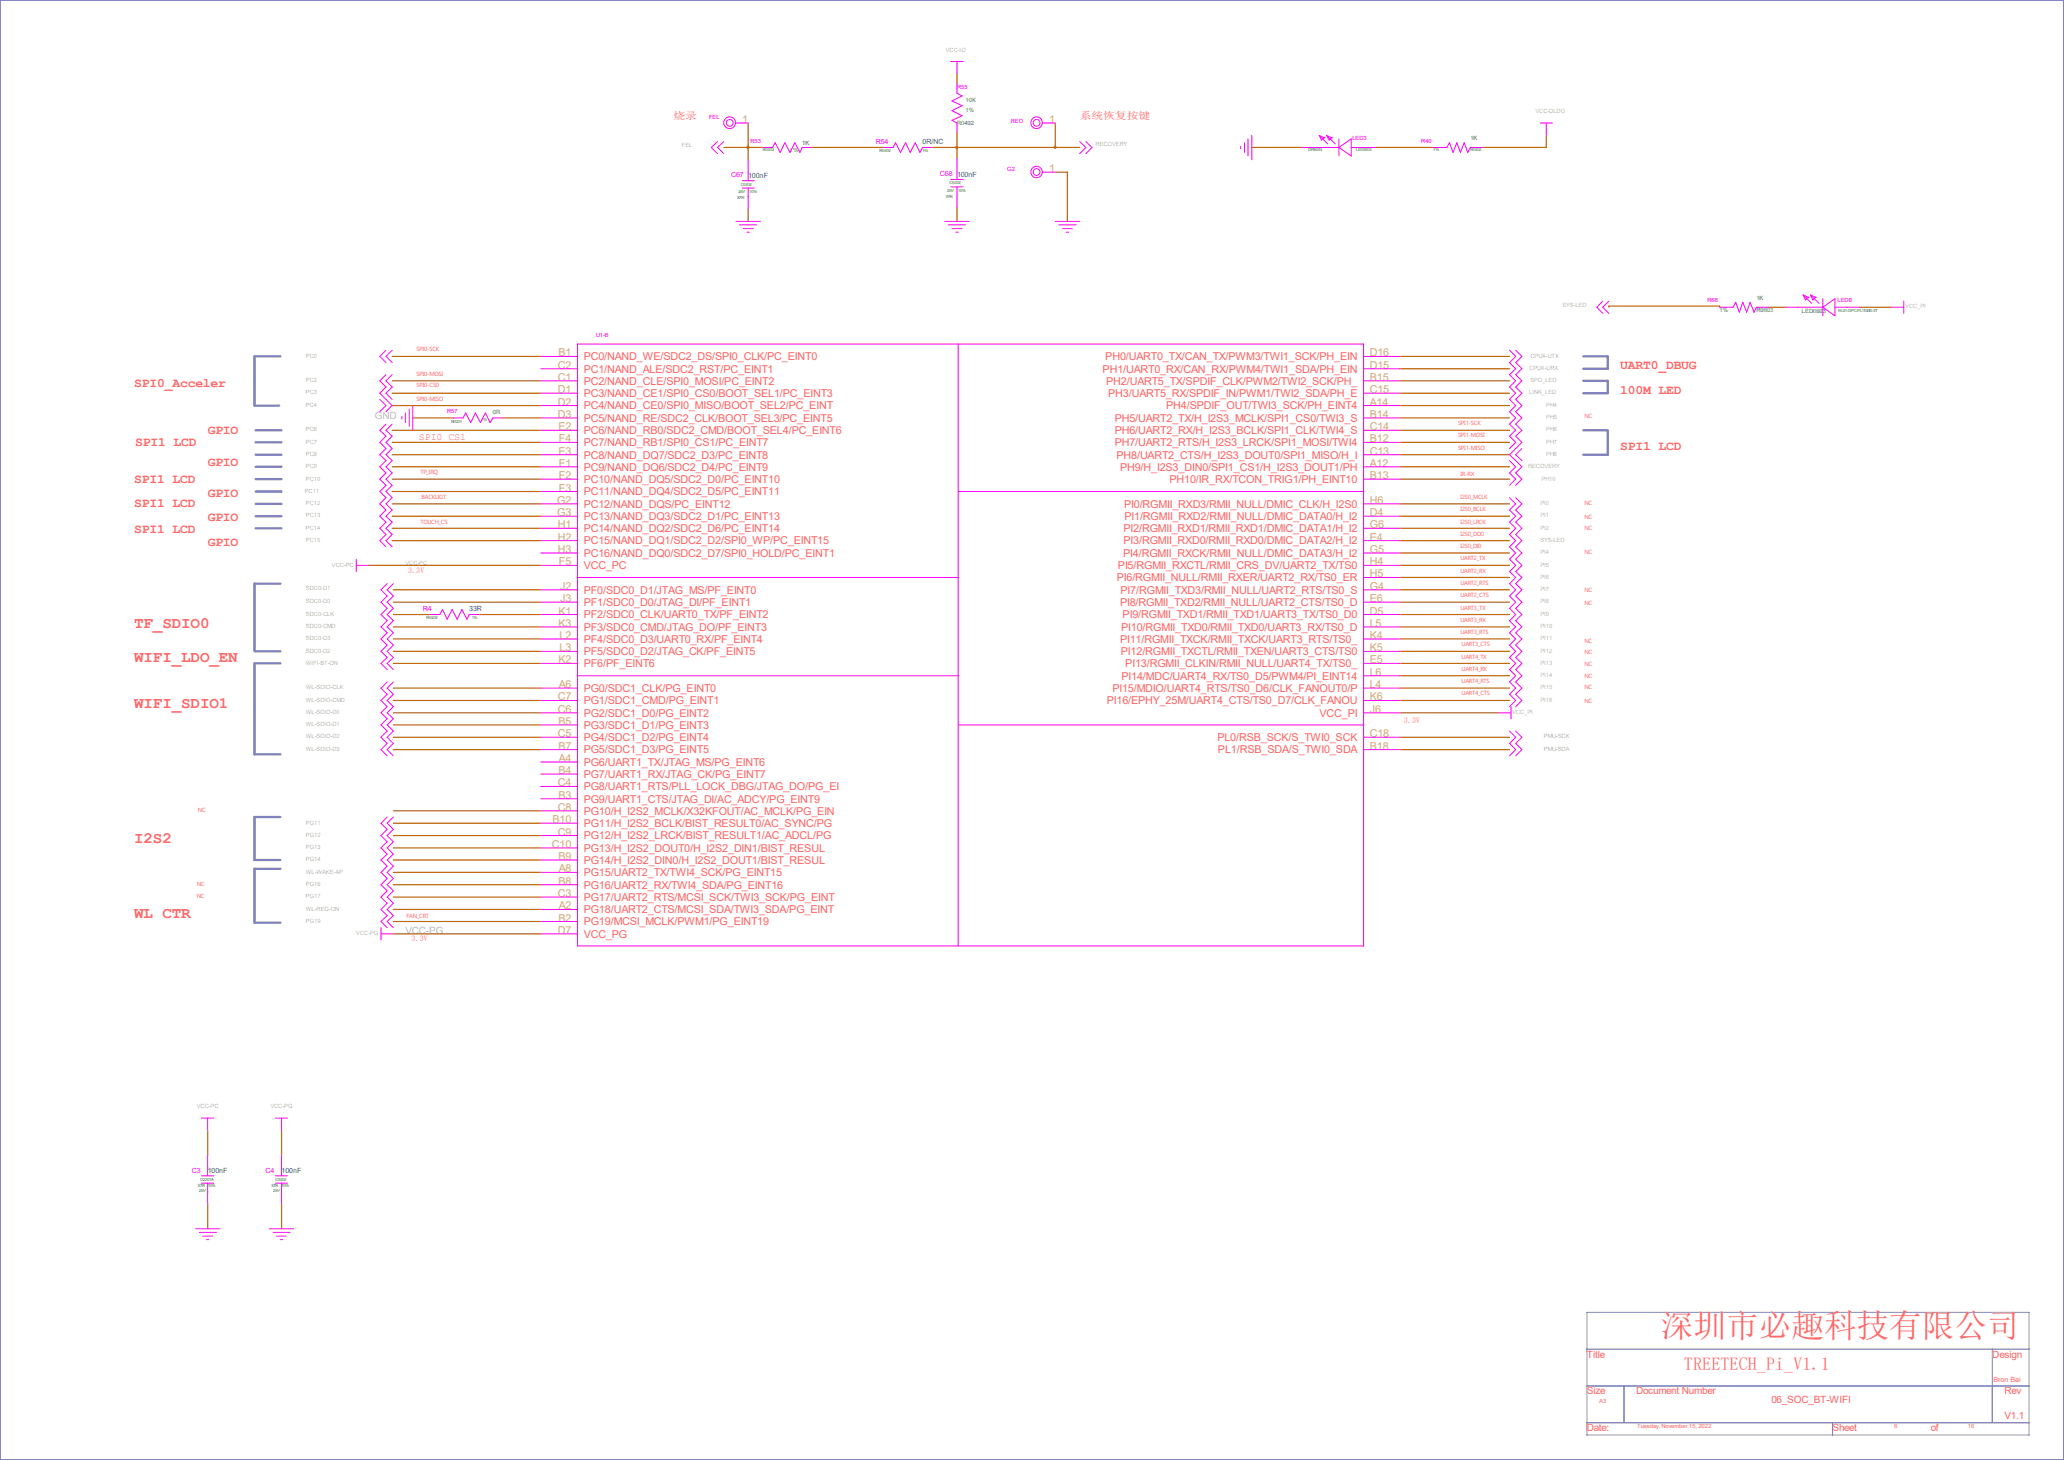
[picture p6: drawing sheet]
<svg xmlns="http://www.w3.org/2000/svg" width="297mm" height="210mm" viewBox="0 0 297 210" stroke-linecap="round" stroke-linejoin="round" font-family="sans-serif">
<defs><g id="words">
<text font-size="4.7" fill="#ff6060" x="239" y="192.3">深圳市必趣科技有限公司</text>
<text font-size="2.6" fill="#ff6060" x="242.3" y="197.1">TREETECH_Pi_V1.1</text>
<g font-size="2.3" fill="#ff6060">
<text x="19.3" y="90.3">TF_SDIO0</text>
<text x="19.3" y="95.2">WIFI_LDO_EN</text>
<text x="19.3" y="101.8">WIFI_SDIO1</text>
<text x="19.3" y="121.2">I2S2</text>
<text x="19.3" y="132">WL CTR</text>
</g>
<g font-size="1.9" fill="#ff6060">
<text x="233.1" y="53">UART0_DBUG</text>
<text x="19.3" y="55.7">SPI0_Acceler</text>
<text x="233.1" y="56.7">100M LED</text>
<text x="19.5" y="64.2">SPI1 LCD</text>
<text x="29.9" y="62.4">GPIO</text>
<text x="233.1" y="64.7">SPI1 LCD</text>
<text x="19.3" y="69.5">SPI1 LCD</text>
<text x="29.9" y="67">GPIO</text>
<text x="29.9" y="71.4">GPIO</text>
<text x="19.3" y="76.7">SPI1 LCD</text>
<text x="19.3" y="73">SPI1 LCD</text>
<text x="29.9" y="74.9">GPIO</text>
<text x="29.9" y="78.5">GPIO</text>
</g>
<g font-size="1.6" fill="#b7b76a">
<text x="106.8" y="17.7">1</text>
<text x="151" y="17.7">1</text>
<text x="151" y="24.8">1</text>
<text x="80.3" y="53">C2</text>
<text x="80.3" y="51.3">B1</text>
<text x="197.1" y="51.3">D16</text>
<text x="197.1" y="53">D15</text>
<text x="80.3" y="54.8">C1</text>
<text x="80.3" y="56.6">D1</text>
<text x="80.3" y="58.3">D2</text>
<text x="197.1" y="54.8">B15</text>
<text x="197.1" y="56.6">C15</text>
<text x="197.1" y="58.3">A14</text>
<text x="80.3" y="60.1">D3</text>
<text x="80.3" y="61.9">E2</text>
<text x="80.3" y="65.4">E3</text>
<text x="80.4" y="63.6">F4</text>
<text x="197.1" y="60.1">B14</text>
<text x="197.1" y="61.9">C14</text>
<text x="197.1" y="63.6">B12</text>
<text x="197.1" y="65.4">C13</text>
<text x="80.4" y="67.1">F1</text>
<text x="80.4" y="68.9">F2</text>
<text x="80.4" y="70.7">F3</text>
<text x="197.1" y="67.1">A12</text>
<text x="197.1" y="68.9">B13</text>
<text x="80.2" y="72.5">G2</text>
<text x="80.2" y="74.3">G3</text>
<text x="80.3" y="76">H1</text>
<text x="80.3" y="77.8">H2</text>
<text x="197.1" y="72.5">H6</text>
<text x="197.1" y="74.3">D4</text>
<text x="197.1" y="76">G6</text>
<text x="197.1" y="77.8">E4</text>
<text x="80.3" y="79.5">H3</text>
<text x="80.4" y="81.3">F5</text>
<text x="197.1" y="79.5">G5</text>
<text x="197.1" y="81.3">H4</text>
<text x="197.1" y="83.1">H5</text>
<text x="80.3" y="88.4">K1</text>
<text x="80.6" y="84.8">J2</text>
<text x="80.6" y="86.6">J3</text>
<text x="197.1" y="84.8">G4</text>
<text x="197.1" y="86.6">E6</text>
<text x="197.1" y="88.4">D5</text>
<text x="80.3" y="90.2">K3</text>
<text x="80.3" y="95.4">K2</text>
<text x="80.5" y="91.9">L2</text>
<text x="80.5" y="93.7">L3</text>
<text x="197.1" y="90.2">L5</text>
<text x="197.1" y="91.9">K4</text>
<text x="197.1" y="93.7">K5</text>
<text x="197.1" y="95.4">E5</text>
<text x="80.3" y="100.8">C7</text>
<text x="80.4" y="99">A6</text>
<text x="197.1" y="97.2">L6</text>
<text x="197.1" y="99">L4</text>
<text x="197.1" y="100.8">K6</text>
<text x="80.3" y="102.5">C6</text>
<text x="80.3" y="106">C5</text>
<text x="80.3" y="104.3">B5</text>
<text x="80.3" y="107.8">B7</text>
<text x="197.1" y="102.5">J6</text>
<text x="197.1" y="106">C18</text>
<text x="197.1" y="107.8">B18</text>
<text x="80.3" y="113.1">C4</text>
<text x="80.3" y="111.3">B4</text>
<text x="80.4" y="109.6">A4</text>
<text x="79.5" y="118.4">B10</text>
<text x="80.3" y="116.6">C8</text>
<text x="80.3" y="114.9">B3</text>
<text x="79.4" y="122">C10</text>
<text x="80.3" y="120.2">C9</text>
<text x="80.3" y="123.7">B9</text>
<text x="80.4" y="125.5">A8</text>
<text x="80.3" y="129">C3</text>
<text x="80.3" y="127.3">B8</text>
<text x="80.4" y="130.8">A2</text>
<text x="80.3" y="134.3">D7</text>
<text x="80.3" y="132.5">B2</text>
</g>
<g font-size="1.6" fill="#ff6060">
<text x="84" y="51.8">PC0/NAND_WE/SDC2_DS/SPI0_CLK/PC_EINT0</text>
<text x="84" y="53.6">PC1/NAND_ALE/SDC2_RST/PC_EINT1</text>
<text x="158.7" y="53.6">PH1/UART0_RX/CAN_RX/PWM4/TWI1_SDA/PH_EIN</text>
<text x="159" y="51.8">PH0/UART0_TX/CAN_TX/PWM3/TWI1_SCK/PH_EIN</text>
<text x="84" y="55.3">PC2/NAND_CLE/SPI0_MOSI/PC_EINT2</text>
<text x="84" y="57.1">PC3/NAND_CE1/SPI0_CS0/BOOT_SEL1/PC_EINT3</text>
<text x="84" y="58.9">PC4/NAND_CE0/SPI0_MISO/BOOT_SEL2/PC_EINT</text>
<text x="159.2" y="55.3">PH2/UART5_TX/SPDIF_CLK/PWM2/TWI2_SCK/PH_</text>
<text x="159.5" y="57.1">PH3/UART5_RX/SPDIF_IN/PWM1/TWI2_SDA/PH_E</text>
<text x="167.8" y="58.9">PH4/SPDIF_OUT/TWI3_SCK/PH_EINT4</text>
<text x="84" y="60.7">PC5/NAND_RE/SDC2_CLK/BOOT_SEL3/PC_EINT5</text>
<text x="84" y="62.4">PC6/NAND_RB0/SDC2_CMD/BOOT_SEL4/PC_EINT6</text>
<text x="84" y="64.2">PC7/NAND_RB1/SPI0_CS1/PC_EINT7</text>
<text x="84" y="66">PC8/NAND_DQ7/SDC2_D3/PC_EINT8</text>
<text x="160.4" y="60.7">PH5/UART2_TX/H_I2S3_MCLK/SPI1_CS0/TWI3_S</text>
<text x="160.4" y="62.4">PH6/UART2_RX/H_I2S3_BCLK/SPI1_CLK/TWI4_S</text>
<text x="160.4" y="64.2">PH7/UART2_RTS/H_I2S3_LRCK/SPI1_MOSI/TWI4</text>
<text x="160.7" y="66">PH8/UART2_CTS/H_I2S3_DOUT0/SPI1_MISO/H_I</text>
<text x="84" y="67.7">PC9/NAND_DQ6/SDC2_D4/PC_EINT9</text>
<text x="84" y="69.5">PC10/NAND_DQ5/SDC2_D0/PC_EINT10</text>
<text x="84" y="71.2">PC11/NAND_DQ4/SDC2_D5/PC_EINT11</text>
<text x="161.2" y="67.7">PH9/H_I2S3_DIN0/SPI1_CS1/H_I2S3_DOUT1/PH</text>
<text x="168.3" y="69.5">PH10/IR_RX/TCON_TRIG1/PH_EINT10</text>
<text x="84" y="73">PC12/NAND_DQS/PC_EINT12</text>
<text x="84" y="74.8">PC13/NAND_DQ3/SDC2_D1/PC_EINT13</text>
<text x="84" y="76.5">PC14/NAND_DQ2/SDC2_D6/PC_EINT14</text>
<text x="161.7" y="76.5">PI2/RGMII_RXD1/RMII_RXD1/DMIC_DATA1/H_I2</text>
<text x="161.8" y="73">PI0/RGMII_RXD3/RMII_NULL/DMIC_CLK/H_I2S0</text>
<text x="161.8" y="74.8">PI1/RGMII_RXD2/RMII_NULL/DMIC_DATA0/H_I2</text>
<text x="84" y="78.3">PC15/NAND_DQ1/SDC2_D2/SPI0_WP/PC_EINT15</text>
<text x="84" y="80.1">PC16/NAND_DQ0/SDC2_D7/SPI0_HOLD/PC_EINT1</text>
<text x="84" y="81.9">VCC_PC</text>
<text x="160.7" y="83.6">PI6/RGMII_NULL/RMII_RXER/UART2_RX/TS0_ER</text>
<text x="160.9" y="81.9">PI5/RGMII_RXCTL/RMII_CRS_DV/UART2_TX/TS0</text>
<text x="161.6" y="80.1">PI4/RGMII_RXCK/RMII_NULL/DMIC_DATA3/H_I2</text>
<text x="161.7" y="78.3">PI3/RGMII_RXD0/RMII_RXD0/DMIC_DATA2/H_I2</text>
<text x="84" y="85.4">PF0/SDC0_D1/JTAG_MS/PF_EINT0</text>
<text x="84" y="87.2">PF1/SDC0_D0/JTAG_DI/PF_EINT1</text>
<text x="84" y="88.9">PF2/SDC0_CLK/UART0_TX/PF_EINT2</text>
<text x="161.2" y="87.2">PI8/RGMII_TXD2/RMII_NULL/UART2_CTS/TS0_D</text>
<text x="161.2" y="85.4">PI7/RGMII_TXD3/RMII_NULL/UART2_RTS/TS0_S</text>
<text x="161.5" y="88.9">PI9/RGMII_TXD1/RMII_TXD1/UART3_TX/TS0_D0</text>
<text x="84" y="90.7">PF3/SDC0_CMD/JTAG_DO/PF_EINT3</text>
<text x="84" y="92.5">PF4/SDC0_D3/UART0_RX/PF_EINT4</text>
<text x="84" y="94.2">PF5/SDC0_D2/JTAG_CK/PF_EINT5</text>
<text x="84" y="96">PF6/PF_EINT6</text>
<text x="161.2" y="92.5">PI11/RGMII_TXCK/RMII_TXCK/UART3_RTS/TS0_</text>
<text x="161.3" y="94.2">PI12/RGMII_TXCTL/RMII_TXEN/UART3_CTS/TS0</text>
<text x="161.3" y="90.7">PI10/RGMII_TXD0/RMII_TXD0/UART3_RX/TS0_D</text>
<text x="161.9" y="96">PI13/RGMII_CLKIN/RMII_NULL/UART4_TX/TS0_</text>
<text x="84" y="99.5">PG0/SDC1_CLK/PG_EINT0</text>
<text x="84" y="101.3">PG1/SDC1_CMD/PG_EINT1</text>
<text x="159.3" y="101.3">PI16/EPHY_25M/UART4_CTS/TS0_D7/CLK_FANOU</text>
<text x="160.1" y="99.5">PI15/MDIO/UART4_RTS/TS0_D6/CLK_FANOUT0/P</text>
<text x="161.4" y="97.7">PI14/MDC/UART4_RX/TS0_D5/PWM4/PI_EINT14</text>
<text x="84" y="103.1">PG2/SDC1_D0/PG_EINT2</text>
<text x="84" y="104.8">PG3/SDC1_D1/PG_EINT3</text>
<text x="84" y="106.6">PG4/SDC1_D2/PG_EINT4</text>
<text x="175.2" y="106.6">PL0/RSB_SCK/S_TWI0_SCK</text>
<text x="189.9" y="103.1">VCC_PI</text>
<text x="84" y="108.4">PG5/SDC1_D3/PG_EINT5</text>
<text x="84" y="110.2">PG6/UART1_TX/JTAG_MS/PG_EINT6</text>
<text x="84" y="111.9">PG7/UART1_RX/JTAG_CK/PG_EINT7</text>
<text x="84" y="113.7">PG8/UART1_RTS/PLL_LOCK_DBG/JTAG_DO/PG_EI</text>
<text x="175.3" y="108.4">PL1/RSB_SDA/S_TWI0_SDA</text>
<text x="84" y="115.4">PG9/UART1_CTS/JTAG_DI/AC_ADCY/PG_EINT9</text>
<text x="84" y="117.2">PG10/H_I2S2_MCLK/X32KFOUT/AC_MCLK/PG_EIN</text>
<text x="84" y="119">PG11/H_I2S2_BCLK/BIST_RESULT0/AC_SYNC/PG</text>
<text x="84" y="120.7">PG12/H_I2S2_LRCK/BIST_RESULT1/AC_ADCL/PG</text>
<text x="84" y="122.5">PG13/H_I2S2_DOUT0/H_I2S2_DIN1/BIST_RESUL</text>
<text x="84" y="124.2">PG14/H_I2S2_DIN0/H_I2S2_DOUT1/BIST_RESUL</text>
<text x="84" y="126">PG15/UART2_TX/TWI4_SCK/PG_EINT15</text>
<text x="84" y="127.8">PG16/UART2_RX/TWI4_SDA/PG_EINT16</text>
<text x="84" y="129.6">PG17/UART2_RTS/MCSI_SCK/TWI3_SCK/PG_EINT</text>
<text x="84" y="131.4">PG18/UART2_CTS/MCSI_SDA/TWI3_SDA/PG_EINT</text>
<text x="84" y="133.1">PG19/MCSI_MCLK/PWM1/PG_EINT19</text>
<text x="84" y="134.9">VCC_PG</text>
</g>
<g font-size="1.4" fill="#ff6060">
<text x="96.9" y="17.1">烧录</text>
<text x="155.4" y="17.1">系统恢复按键</text>
<text x="60.3" y="63.3">SPI0_CS1</text>
<text x="228.3" y="195.3">Title</text>
<text x="286.7" y="195.3">Design</text>
<text x="228.3" y="200.6">Size</text>
<text x="235.4" y="200.6">Document Number</text>
<text x="254.9" y="201.8">06_SOC_BT-WIFI</text>
<text x="288.4" y="200.6">Rev</text>
<text x="228.3" y="205.9">Date:</text>
<text x="263.7" y="205.9">Sheet</text>
<text x="277.8" y="205.9">of</text>
<text x="288.4" y="204.1">V1.1</text>
</g>
<g font-size="1.4" fill="#aaaad5">
<text x="53.9" y="60.3">GND</text>
<text x="58.3" y="134.3">VCC-PG</text>
</g>
<g font-size="1.1" fill="#ff6060">
<text x="58.7" y="82.4">3.3V</text>
<text x="202" y="103.9">3.3V</text>
<text x="59.2" y="135.4">3.3V</text>
</g>
<g font-size="1" fill="#f0f">
<text x="126" y="20.7">R54</text>
<text x="105.2" y="25.4">C67</text>
<text x="135.3" y="25.3">C68</text>
<text x="60.8" y="87.8">R4</text>
<text x="27.6" y="168.8">C3</text>
<text x="38.2" y="168.8">C4</text>
</g>
<g font-size="1" fill="#008040">
<text x="132.8" y="20.7">0R/NC</text>
<text x="107.7" y="25.6">100nF</text>
<text x="137.7" y="25.4">100nF</text>
<text x="67.5" y="87.8">33R</text>
<text x="29.9" y="168.8">100nF</text>
<text x="40.5" y="168.8">100nF</text>
</g>
<text font-size="1" fill="#ff6060" x="286.9" y="198.8">Bron Bai</text>
<g font-size=".9" fill="#ff6060">
<text x="59.9" y="50.5">SPI0-SCK</text>
<text x="59.9" y="54.1">SPI0-MOSI</text>
<text x="59.9" y="55.7">SPI0-CS0</text>
<text x="59.9" y="57.6">SPI0-MISO</text>
<text x="209.8" y="64.7">SPI1-MISO</text>
<text x="209.8" y="62.9">SPI1-MOSI</text>
<text x="209.8" y="61.2">SPI1-SCK</text>
<text x="228" y="60.1">NC</text>
<text x="60.5" y="68.2">TP_IRQ</text>
<text x="60.7" y="71.8">BACKLIGT</text>
<text x="210.1" y="71.8">I2S0_MCLK</text>
<text x="210.1" y="68.4">IR-RX</text>
<text x="60.5" y="75.3">TOUCH_CS</text>
<text x="210.1" y="75.3">I2S0_LRCK</text>
<text x="210.1" y="73.5">I2S0_BCLK</text>
<text x="210.1" y="77.1">I2S0_DO0</text>
<text x="228" y="72.6">NC</text>
<text x="228" y="74.6">NC</text>
<text x="228" y="76.2">NC</text>
<text x="210.1" y="80.6">UART2_TX</text>
<text x="210.1" y="78.8">I2S0_DI0</text>
<text x="210.1" y="82.4">UART2_RX</text>
<text x="228" y="79.7">NC</text>
<text x="210.1" y="85.9">UART2_CTS</text>
<text x="210.1" y="84.1">UART2_RTS</text>
<text x="210.1" y="89.5">UART3_RX</text>
<text x="210.1" y="87.7">UART3_TX</text>
<text x="228" y="85.2">NC</text>
<text x="228" y="87">NC</text>
<text x="210.1" y="91.2">UART3_RTS</text>
<text x="210.3" y="94.7">UART4_TX</text>
<text x="210.3" y="93">UART3_CTS</text>
<text x="228" y="92.5">NC</text>
<text x="228" y="94">NC</text>
<text x="228" y="95.8">NC</text>
<text x="210.3" y="96.5">UART4_RX</text>
<text x="210.3" y="100">UART4_CTS</text>
<text x="210.3" y="98.3">UART4_RTS</text>
<text x="228" y="97.6">NC</text>
<text x="228" y="99.1">NC</text>
<text x="228" y="101.1">NC</text>
<text x="28.5" y="116.8">NC</text>
<text x="28.3" y="127.4">NC</text>
<text x="28.3" y="129.2">NC</text>
<text x="58.5" y="132">FAN_CRT</text>
</g>
<g font-size=".8" fill="#aaaad5">
<text x="136.1" y="7.5">VCC-IO</text>
<text x="220.9" y="16.3">VCC-DLDO</text>
<text x="98.1" y="21.2">FEL</text>
<text x="157.6" y="21">RECOVERY</text>
<text x="224.8" y="44.2">SYS-LED</text>
<text x="274.2" y="44.4">VCC_PI</text>
<text x="44" y="51.4">PC0</text>
<text x="220" y="53.2">CPUX-URX</text>
<text x="220.2" y="51.4">CPUX-UTX</text>
<text x="44" y="58.5">PC4</text>
<text x="44" y="56.7">PC3</text>
<text x="44" y="54.9">PC2</text>
<text x="220" y="56.7">LINK_LED</text>
<text x="220.2" y="54.9">SPD_LED</text>
<text x="222.5" y="58.5">PH4</text>
<text x="44" y="65.6">PC8</text>
<text x="44" y="63.8">PC7</text>
<text x="44" y="62">PC6</text>
<text x="222.5" y="62">PH6</text>
<text x="222.5" y="63.8">PH7</text>
<text x="222.5" y="60.3">PH5</text>
<text x="222.5" y="65.6">PH8</text>
<text x="43.9" y="70.9">PC11</text>
<text x="44" y="67.4">PC9</text>
<text x="44" y="69.1">PC10</text>
<text x="219.9" y="67.4">RECOVERY</text>
<text x="221.8" y="69.1">PH10</text>
<text x="44" y="72.6">PC12</text>
<text x="44" y="74.4">PC13</text>
<text x="44" y="76.2">PC14</text>
<text x="44" y="78">PC15</text>
<text x="221.7" y="78">SYS-LED</text>
<text x="221.7" y="76.2">PI2</text>
<text x="221.7" y="74.4">PI1</text>
<text x="221.7" y="72.6">PI0</text>
<text x="47.8" y="81.5">VCC-PC</text>
<text x="58.3" y="81.3">VCC-PC</text>
<text x="221.7" y="81.5">PI5</text>
<text x="221.7" y="79.7">PI4</text>
<text x="221.7" y="83.2">PI6</text>
<text x="44" y="86.8">SDC0-D0</text>
<text x="44" y="88.6">SDC0-CLK</text>
<text x="44" y="84.8">SDC0-D1</text>
<text x="221.7" y="88.6">PI9</text>
<text x="221.7" y="86.8">PI8</text>
<text x="221.7" y="85">PI7</text>
<text x="44" y="90.3">SDC0-CMD</text>
<text x="44" y="93.9">SDC0-D2</text>
<text x="44" y="92.1">SDC0-D3</text>
<text x="44" y="95.6">WIFI-BT-ON</text>
<text x="221.7" y="95.6">PI13</text>
<text x="221.7" y="93.9">PI12</text>
<text x="221.7" y="90.3">PI10</text>
<text x="221.7" y="92.1">PI11</text>
<text x="44" y="99.1">WL-SDIO-CLK</text>
<text x="44" y="100.9">WL-SDIO-CMD</text>
<text x="221.7" y="100.9">PI16</text>
<text x="221.7" y="99.1">PI15</text>
<text x="221.7" y="97.4">PI14</text>
<text x="44" y="106.2">WL-SDIO-D2</text>
<text x="44" y="104.4">WL-SDIO-D1</text>
<text x="44" y="102.7">WL-SDIO-D0</text>
<text x="44" y="108">WL-SDIO-D3</text>
<text x="217.6" y="102.7">VCC_PI</text>
<text x="222.2" y="108">PMU-SDA</text>
<text x="222.2" y="106.2">PMU-SCK</text>
<text x="44" y="118.6">PG11</text>
<text x="44" y="123.9">PG14</text>
<text x="44" y="122.1">PG13</text>
<text x="44" y="125.6">WL-WAKE-AP</text>
<text x="44" y="120.4">PG12</text>
<text x="44" y="127.4">PG16</text>
<text x="44" y="131">WL-REG-ON</text>
<text x="44" y="129.2">PG17</text>
<text x="44" y="132.7">PG19</text>
<text x="51.3" y="134.5">VCC-PG</text>
<text x="28.3" y="159.4">VCC-PC</text>
<text x="38.9" y="159.4">VCC-PG</text>
</g>
<g font-size=".8" fill="#f0f">
<text x="102" y="17.1">FEL</text>
<text x="137.7" y="12.7">R55</text>
<text x="145.5" y="17.7">REO</text>
<text x="108" y="20.5">R53</text>
<text x="194.6" y="20.2">LED3</text>
<text x="204.5" y="20.5">R40</text>
<text x="144.9" y="24.6">G2</text>
<text x="245.7" y="43.5">R68</text>
<text x="264.4" y="43.5">LED8</text>
<text x="85.8" y="48.4">U1-B</text>
<text x="64.3" y="59.4">R57</text>
</g>
<g font-size=".8" fill="#008040">
<text x="138.9" y="14.7">10K</text>
<text x="138.9" y="16.1">1%</text>
<text x="113.7" y="21.9">1%</text>
<text x="115.4" y="20.9">1K</text>
<text x="137.7" y="18">R0402</text>
<text x="211.6" y="20.2">1K</text>
<text x="247.4" y="44.9">1%</text>
<text x="252.7" y="44.9">R0603</text>
<text x="252.7" y="43.1">1K</text>
<text x="259.3" y="45.1">LED060</text>
<text x="262.3" y="45.1">3</text>
<text x="70.9" y="59.6">0R</text>
</g>
<g font-size=".8" fill="#ff6060">
<text x="230.1" y="201.8">A3</text>
<text x="235.6" y="205.4">Tuesday, November 15, 2022</text>
<text x="272.5" y="205.4">6</text>
<text x="283.2" y="205.4">16</text>
</g>
<g font-size=".6" fill="#008040">
<text x="109.8" y="21.8">R0402</text>
<text x="126.6" y="21.9">R0402</text>
<text x="132.8" y="21.9">1%</text>
<text x="188.3" y="21.8">GREEN</text>
<text x="195.1" y="21.8">LED0603</text>
<text x="206.2" y="21.8">1%</text>
<text x="211.6" y="21.8">R0402</text>
<text x="106.1" y="28.7">X7R</text>
<text x="106.3" y="27.8">25V</text>
<text x="106.6" y="26.7">C0402</text>
<text x="107.8" y="27.8">10%</text>
<text x="136.1" y="28.5">X7R</text>
<text x="136.3" y="27.6">25V</text>
<text x="136.7" y="26.5">C0402</text>
<text x="137.9" y="27.6">10%</text>
<text x="264.4" y="44.9">19-21-GPC-FL1M2B-3T</text>
<text x="64.9" y="60.8">R0201</text>
<text x="69.3" y="60.6">1%</text>
<text x="61.4" y="89.1">R0402</text>
<text x="67.9" y="89.1">1%</text>
<text x="28.5" y="170.7">X7R 10%</text>
<text x="28.7" y="171.4">25V</text>
<text x="28.8" y="169.8">C0201A</text>
<text x="39.1" y="170.7">X7R 10%</text>
<text x="39.3" y="171.4">25V</text>
<text x="39.6" y="169.8">C0402</text>
</g>
</g></defs>
<g fill="none" stroke="#bb6200" stroke-width=".17">
<path d="M107.7 17.7v5.3M137.7 10.6v1.4M137.7 19.1v3.7M151.8 17.7v3.5M222.5 19.5v1.7h-9.1M104.1 21.2h5.7M107.7 21.2h.1M107.7 30.1v1.7M116.8 21.2h10.3M134.2 21.2h21.2M137.7 21.2h.1M137.7 29.9v1.9"/>
<path d="M151.8 24.8h1.8v7M180.1 21.2h7.3M198 21.2h8.2M56.4 56.6h21.4M56.4 54.8h21.4M56.4 51.3h21.4M56.4 58.3h21.4M201.5 56.6h15.7M201.5 54.8h15.7M201.5 51.3h15.7M201.5 53h15.7M201.5 58.3h15.7"/>
<path d="M231.5 44.2v-.2h15.9v.2M254.5 44.2h2.5M267.6 44.2h4.6M56.4 67.1h21.4M56.4 68.9h21.4M56.4 63.6h21.4M56.4 61.9h21.4M56.4 70.7h21.4M56.4 74.3h21.4M56.4 65.4h21.4M56.4 72.5h21.4M56.4 76h21.4"/>
<path d="M56.4 77.8h21.4M59.4 60.1h5.8M72.3 60.1h5.5M201.5 60.1h15.7M201.5 67.1h15.7M201.5 68.9h15.7M201.5 63.6h15.7M201.5 61.9h15.7M201.5 74.3h15.7M201.5 65.4h15.7M201.5 72.5h15.7M201.5 76h15.7"/>
<path d="M201.5 77.8h15.7M201.5 79.5h15.7M53 81.3h24.8M56.6 99h21.2M56.6 93.7h21.2M56.6 90.2h21.2M56.6 95.4h21.2M56.6 88.4h5.3M56.6 91.9h21.2M56.6 84.8h21.2M56.6 86.6h21.2M69 88.4h8.8"/>
<path d="M201.5 81.3h15.7M201.5 99h15.7M201.5 93.7h15.7M201.5 90.2h15.7M201.5 95.4h15.7M201.5 97.2h15.7M201.5 83.1h15.7M201.5 88.4h15.7M201.5 91.9h15.7M201.5 84.8h15.7M201.5 86.6h15.7M56.6 107.8h21.2"/>
<path d="M56.6 100.8h21.2M56.6 102.5h21.2M56.6 106h21.2M56.6 116.6h21.2M56.6 118.4h21.2M56.6 104.3h21.2M201.5 107.8h15.7M201.5 100.8h15.7M201.5 102.5h14.1M201.5 106h15.7M56.6 123.7h21.2M56.6 132.5h21.2"/>
<path d="M56.6 130.8h21.2M56.6 129h21.2M56.6 127.3h21.2M56.6 125.5h21.2M56.6 122h21.2M56.6 120.2h21.2M56.6 134.3h21.2M29.9 162.6v3.5M29.9 173.2v3.5M40.5 162.6v3.5M40.5 173.2v3.5"/>
</g>
<circle cx="137.7" cy="21.2" r=".14" fill="#bb6200"/>
<circle cx="137.7" cy="21.2" r=".14" fill="none" stroke="#bb6200" stroke-width=".14"/>
<circle cx="151.8" cy="21.2" r=".15" fill="#bb6200"/>
<circle cx="151.8" cy="21.2" r=".15" fill="none" stroke="#bb6200" stroke-width=".14"/>
<circle cx="107.6" cy="21.2" r=".15" fill="#bb6200"/>
<circle cx="107.6" cy="21.2" r=".15" fill="none" stroke="#bb6200" stroke-width=".14"/>
<circle cx="137.7" cy="21.2" r=".14" fill="#bb6200"/>
<circle cx="137.7" cy="21.2" r=".14" fill="none" stroke="#bb6200" stroke-width=".14"/>
<circle cx="107.6" cy="21.2" r=".15" fill="#bb6200"/>
<circle cx="107.6" cy="21.2" r=".15" fill="none" stroke="#bb6200" stroke-width=".14"/>
<g fill="none" stroke="#8181c0" stroke-width=".34">
<path d="M40.3 51.3h-3.7v7h3.6M227.8 51.3h3.6v1.7h-3.6M227.8 54.8h3.6v1.8h-3.6M36.8 63.6h3.7M36.8 65.4h3.7M36.8 67.1h3.7M36.8 68.9h3.7M36.8 70.7h3.7M36.8 72.5h3.7M36.8 74.3h3.7M36.8 76h3.7M36.8 61.9h3.7"/>
<path d="M227.8 61.9h3.6M231.4 62v3.4h-3.6M36.6 93.7h3.7M40.3 83.9h-3.7v9.6M40.3 95.4h-3.7v13.1h3.7M40.3 117.5h-3.7v6.2h3.7M40.3 125h-3.7v7.7h3.7"/>
</g>
<path d="M0 0h296.9v209.9h-296.9zM228.3 188.8h63.7v17.6h-63.7zM228.3 194.1h63.7M228.3 199.3h63.7M233.7 199.3v5.3M286.7 194.1v10.5M0 209.9h.1M228.3 204.6h63.7M263.7 204.6v1.8" fill="none" stroke="#8181c0" stroke-width=".14"/>
<g fill="none" stroke="#f0f" stroke-width=".14">
<path d="M105.9 17.7h1.8M136.8 8.8h1.8M137.7 8.8v1.8M137.7 12v1.4l.7 .4-1.4 .7 1.4 .7-1.4 .7 1.4 .7-1.4 .7 .7 .4v1.4M150.1 17.7h1.7M179.6 20v2.4M180.1 19.5v3.5M189.8 19.5l.7 .3-.3 .4zM190 19.6l1.1 1.1M190.5 19.8h.1M190.9 19.5l.7 .3-.3 .4zM191.1 19.6l1.1 1.1"/>
<path d="M191.6 19.8h.1M192.7 20v2.4M221.7 17.7h1.7M222.5 17.7v1.8M103.3 20.4l-.9 .8 .9 .9M104.1 20.4l-.8 .8 .8 .9M105.9 31.8h3.5M106.4 32.3h2.5M106.8 27.1h1.7M106.8 26h1.7M106.9 32.9h1.5M107.5 33.4h.3"/>
<path d="M107.7 23v3M107.7 27.1v3M109.8 21.2h1.4l.3-.7 .8 1.4 .6-1.4 .8 1.4 .7-1.4 .7 1.4 .3-.7h1.4M127.1 21.2h1.4l.4-.7 .7 1.4 .7-1.4 .7 1.4 .7-1.4 .7 1.4 .4-.7h1.4M135.9 31.8h3.6M136.4 32.3h2.5M136.8 26.9h1.8M136.8 25.8h1.8M137 32.9h1.4M137.5 33.4h.4M137.7 22.8v3M137.7 26.9v3"/>
<path d="M150.1 24.8h1.7M151.8 31.8h3.6M152.4 32.3h2.5M152.9 32.9h1.4M153.4 33.4h.4M155.4 20.4l.9 .8-.9 .9M156.3 20.4l.8 .8-.8 .9M178.5 21v.4M179.1 20.5v1.4M187.4 21.2h5.3M192.7 21.2h.1M192.7 21.2l1.7-1.2v2.4z"/>
<path d="M194.4 21.2h3.6M206.2 21.2h2l.4-.7 .5 1.4 .5-1.4 .5 1.4 .6-1.4 .5 1.4 .4-.7h1.8M54.7 57.4l.8 .9-.8 .9M55.5 53.9l-.8 .9 .8 .9-.8 .9 1.7 1.7-.9 .9M55.5 50.4l-.8 .9 .8 .9M56.4 53.9l-.9 .9 .9 .9-.9 .9 .9 .8M56.4 50.4l-.9 .9 .9 .9M57.8 59.9v.4M58.3 59.4v1.4M58.9 58.8v2.5M59.4 58.3v3.6M77.8 51.3h5.3"/>
<path d="M77.8 53h5.3M77.8 54.8h5.3M77.8 56.6h5.3M77.8 58.3h5.3M83.1 49.5h113.1v86.6h-113.1zM137.9 49.5v86.6M196.2 51.3h5.3M196.2 53h5.3M196.2 54.8h5.3M196.2 56.6h5.3M196.2 58.3h5.3M217.2 50.4l.9 .9-.9 .9 .9 .8-.9 .9 .9 .9-.9 .9 .9 .9-.9 .8 .9 .9-.9 .9 .9 .9-.9 .9 .9 .9-.9 .8 .9 .9-.9 .9"/>
<path d="M218.1 50.4l.9 .9-.9 .9 .9 .8-.9 .9 .9 .9-.9 .9 .9 .9-.9 .8 .9 .9-.9 .9 .9 .9-.9 .9 .9 .9-.9 .8 .9 .9-1.8 1.8 1.8 1.7-.9 .9 .9 .9-.9 .9M230.6 43.3l-.8 .9 .8 .9M231.5 43.3l-.9 .9 .9 .9M247.4 44.2h2l.4-.7 .5 1.4 .5-1.4 .5 1.4 .5-1.4 .6 1.4 .3-.7h1.8M257 44.2h5.3M259.5 42.4l.7 .4-.4 .3zM259.6 42.6l1.1 1M260.2 42.8h.1M260.5 42.4l.7 .4-.3 .3zM260.7 42.6l1 1M261.2 42.8h.1M262.3 44.2h.1"/>
<path d="M262.3 43v2.4M262.3 44.2l1.7-1.2v2.4zM264 44.2h3.6M272.2 44.2h1.7M273.9 43.3v1.8M55.5 61l-.8 .9 .8 .8-.8 .9 .8 .9-.8 .9 .8 .9-.8 .8 .8 .9-.8 .9 .8 .9-.8 .9 .8 .9-.8 .9 .8 .9-.8 .9 .8 .8-.8 .9 .8 .9-.8 .9 .8 .9M56.4 61l-.9 .9 .9 .8-.9 .9 .9 .9-.9 .9 .9 .9-.9 .8 .9 .9-.9 .9 .9 .9-.9 .9 .9 .9-.9 .9 .9 .9-.9 .9 .9 .8-.9 .9 .9 .9-.9 .9 .9 .9M65.2 60.1h1.4l.4-.7 .7 1.4 .7-1.4 .7 1.4 .7-1.4 .7 1.4 .4-.7h1.4M77.8 70.7h5.3M77.8 60.1h5.3M77.8 61.9h5.3M77.8 63.6h5.3"/>
<path d="M77.8 65.4h5.3M77.8 67.1h5.3M77.8 68.9h5.3M77.8 72.5h5.3M77.8 74.3h5.3M77.8 76h5.3M77.8 77.8h5.3M77.8 79.5h5.3M137.9 70.7h58.3M196.2 60.1h5.3M196.2 61.9h5.3M196.2 63.6h5.3"/>
<path d="M196.2 65.4h5.3M196.2 67.1h5.3M196.2 68.9h5.3M196.2 72.5h5.3M196.2 74.3h5.3M196.2 76h5.3M196.2 77.8h5.3M196.2 79.5h5.3M217.2 71.6l.9 .9-.9 .9 .9 .9-.9 .8 .9 .9-.9 .9 .9 .9-.9 .9 .9 .8-.9 .9 .9 .9-.9 .9 .9 .9-.9 .8 .9 .9-.9 .9 .9 .9-.9 .9 .9 .9-.9 .9 .9 .9-.9 .8 .9 .9-.9 .9 .9 .9-.9 .9 .9 .8-.9 .9 .9 .9-.9 .9 .9 .9-.9 .9 .9 .9-.9 .8M217.2 66.3l.9 .8-.9 .9 .9 .9-.9 .9M218.1 71.6l.9 .9-.9 .9 .9 .9-.9 .8 .9 .9-.9 .9 .9 .9-.9 .9 .9 .8-.9 .9 .9 .9-.9 .9 .9 .9-.9 .8 .9 .9-.9 .9 .9 .9-.9 .9 .9 .9-.9 .9 .9 .9-.9 .8 .9 .9-.9 .9 .9 .9-.9 .9 .9 .8-.9 .9 .9 .9-.9 .9 .9 .9-.9 .9 .9 .9-.9 .8M219 64.5l-.9 .9 .9 .9"/>
<path d="M51.3 81.3h1.7M51.3 80.4v1.8M55.7 83.9l-.9 .9 .9 .9-.9 .9 .9 .9-.9 .9 .9 .9-.9 .9 .9 .8-.9 .9 .9 .9-.9 .9 .9 .9-.9 .8 .9 .9M55.7 98.1l-.9 .9 .9 .9-.9 .9 .9 .8-.9 .9 .9 .9-.9 .9 .9 .9-.9 .8 .9 .9-.9 .9 .9 .9M56.6 83.9l-.9 .9 .9 .9-.9 .9 .9 .9-.9 .9 .9 .9-.9 .9 .9 .8-.9 .9 .9 .9-.9 .9 .9 .9-.9 .8 .9 .9M56.6 98.1l-.9 .9 .9 .9-.9 .9 .9 .8-.9 .9 .9 .9-.9 .9 .9 .9-.9 .8 .9 .9-.9 .9 .9 .9M61.9 88.4h1.4l.4-.7 .6 1.4 .8-1.4 .7 1.4 .7-1.4 .7 1.4 .3-.7h1.5M77.8 81.3h5.3M77.8 84.8h5.3M77.8 86.6h5.3M77.8 88.4h5.3M77.8 90.2h5.3"/>
<path d="M77.8 91.9h5.3M77.8 93.7h5.3M77.8 95.4h5.3M77.8 99h5.3M83.1 83.1h54.8M83.1 97.2h54.8M196.2 83.1h5.3M196.2 97.2h5.3M196.2 81.3h5.3M196.2 84.8h5.3M196.2 86.6h5.3M196.2 88.4h5.3"/>
<path d="M196.2 90.2h5.3M196.2 91.9h5.3M196.2 93.7h5.3M196.2 95.4h5.3M196.2 99h5.3M55.7 117.5l-.9 .9 .9 .9-.9 .9 .9 .9-.9 .9 .9 .9-.9 .8 .9 .9-.9 .9 .9 .9-.9 .9 .9 .8-.9 .9 .9 .9-.9 .9 .9 .9-.9 .8 .9 .9M56.6 117.5l-.9 .9 .9 .9-.9 .9 .9 .9-.9 .9 .9 .9-.9 .8 .9 .9-.9 .9 .9 .9-.9 .9 .9 .8-.9 .9 .9 .9-.9 .9 .9 .9-.9 .8 .9 .9M77.8 104.3h5.3M77.8 100.8h5.3M77.8 102.5h5.3M77.8 106h5.3M77.8 107.8h5.3"/>
<path d="M77.8 109.6h5.3M77.8 111.3h5.3M77.8 113.1h5.3M77.8 114.9h5.3M77.8 116.6h5.3M77.8 118.4h5.3M137.9 104.3h58.3M196.2 100.8h5.3M196.2 102.5h5.3M196.2 106h5.3M196.2 107.8h5.3M215.6 102.5h1.8"/>
<path d="M217.2 105.2l.9 .8-.9 .9 .9 .9-.9 .9M217.4 101.6v1.8M218.1 105.2l.9 .8-.9 .9 .9 .9-.9 .9M54.8 134.3h1.8M54.8 133.4v1.8M77.8 120.2h5.3M77.8 122h5.3M77.8 123.7h5.3M77.8 125.5h5.3M77.8 127.3h5.3M77.8 129h5.3M77.8 130.8h5.3"/>
<path d="M77.8 132.5h5.3M77.8 134.3h5.3M28.2 176.7h3.5M28.7 177.2h2.5M29 169.1h1.8M29 170.2h1.8M29 160.8h1.8M29.2 177.8h1.4M29.7 178.3h.4M29.9 160.8v1.8M29.9 166.1v3M29.9 170.2v3"/>
<path d="M38.7 176.7h3.5M39.3 177.2h2.4M39.6 169.1h1.8M39.6 170.2h1.8M39.6 160.8h1.8M39.8 177.8h1.4M40.3 178.3h.4M40.5 160.8v1.8M40.5 166.1v3M40.5 170.2v3"/>
<circle cx="105" cy="17.7" r=".85"/>
<circle cx="105" cy="17.7" r=".49"/>
<circle cx="149.2" cy="17.6" r=".83"/>
<circle cx="149.2" cy="17.7" r=".49"/>
<circle cx="149.2" cy="24.7" r=".83"/>
<circle cx="149.2" cy="24.7" r=".49"/>
</g>
<use href="#words"/>
</svg>
